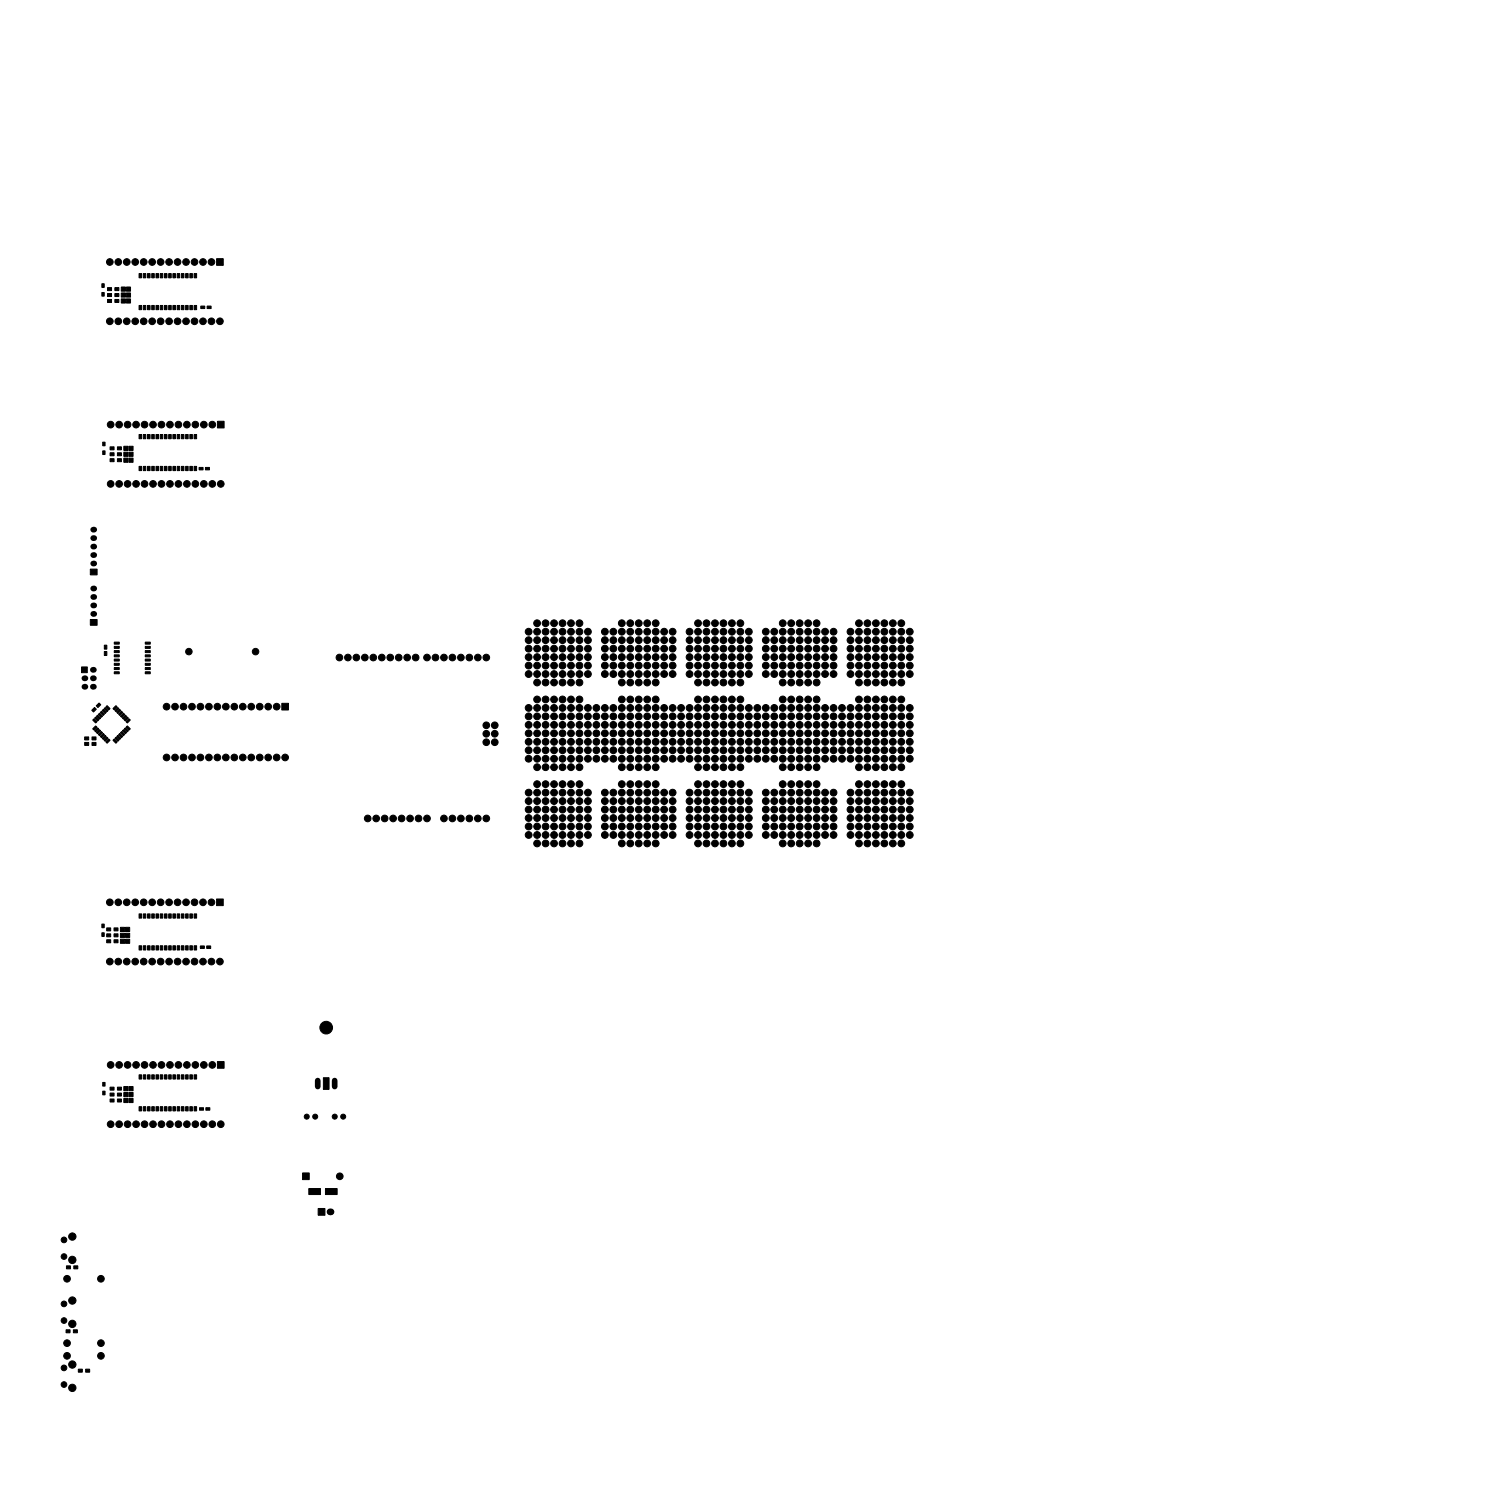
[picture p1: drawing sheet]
<svg xmlns="http://www.w3.org/2000/svg" width="450mm" height="450mm" viewBox="0 0 450 450" stroke-linecap="round" stroke-linejoin="round" font-family="sans-serif">
<g fill="none" stroke="#000" stroke-width=".3">
<circle cx="19.2" cy="371.8" r=".44"/>
<circle cx="19.2" cy="376.8" r=".44"/>
<circle cx="21.7" cy="377.8" r=".63"/>
<circle cx="21.7" cy="370.8" r=".63"/>
<circle cx="19.2" cy="391" r=".44"/>
<circle cx="19.2" cy="396" r=".44"/>
<circle cx="21.7" cy="397" r=".63"/>
<circle cx="21.7" cy="390" r=".63"/>
<circle cx="19.2" cy="415.2" r=".44"/>
<circle cx="19.2" cy="410.2" r=".44"/>
<circle cx="21.7" cy="409.2" r=".63"/>
<circle cx="21.7" cy="416.2" r=".63"/>
</g>
<g fill="#000" stroke="#000" stroke-width=".3">
<path d="M65 77.6h2v2h-2zM30.5 87.7h.8v1.1h-.8zM30.5 85.1h.8v1.1h-.8zM32.2 89.8h1.2v.9h-1.2zM32.2 88h1.2v.9h-1.2zM32.2 86.3h1.2v.9h-1.2zM34.4 89.8h1.2v.9h-1.2zM34.4 88h1.2v.9h-1.2zM34.4 86.3h1.2v.9h-1.2zM36.4 89.6h1.2v1.3h-1.2zM36.4 87.9h1.2v1.2h-1.2zM36.4 86.1h1.2v1.2h-1.2z"/>
<path d="M37.9 89.6h1.2v1.3h-1.2zM37.9 87.9h1.2v1.2h-1.2zM37.9 86.1h1.2v1.2h-1.2zM41.7 91.6h.8v1.3h-.8zM41.7 82.1h.8v1.2h-.8zM43 91.6h.7v1.3h-.7zM43 82.1h.7v1.2h-.7zM44.2 91.6h.8v1.3h-.8zM44.2 82.1h.8v1.2h-.8zM45.5 91.6h.8v1.3h-.8zM45.5 82.1h.8v1.2h-.8zM46.8 82.1h.7v1.2h-.7z"/>
<path d="M46.8 91.6h.7v1.3h-.7zM48 82.1h.8v1.2h-.8zM48 91.6h.8v1.3h-.8zM49.3 82.1h.8v1.2h-.8zM49.3 91.6h.8v1.3h-.8zM50.6 82.1h.7v1.2h-.7zM50.6 91.6h.7v1.3h-.7zM51.9 82.1h.7v1.2h-.7zM51.9 91.6h.7v1.3h-.7zM53.1 82.1h.8v1.2h-.8zM53.1 91.6h.8v1.3h-.8zM54.4 82.1h.8v1.2h-.8z"/>
<path d="M54.4 91.6h.8v1.3h-.8zM55.7 82.1h.7v1.2h-.7zM55.7 91.6h.7v1.3h-.7zM56.9 82.1h.8v1.2h-.8zM56.9 91.6h.8v1.3h-.8zM58.2 82.1h.8v1.2h-.8zM58.2 91.6h.8v1.3h-.8zM60.2 91.8h1.2v.7h-1.2zM62.1 91.8h1.2v.7h-1.2zM30.8 135.2h.7v1.1h-.7zM30.8 132.6h.7v1.1h-.7zM33 137.6h1.2v.9h-1.2z"/>
<path d="M33 135.8h1.2v.9h-1.2zM33 134h1.2v.9h-1.2zM35.2 137.6h1.2v.9h-1.2zM35.2 135.8h1.2v.9h-1.2zM35.2 134h1.2v.9h-1.2zM37.1 137.4h1.3v1.2h-1.3zM37.1 135.6h1.3v1.3h-1.3zM37.1 133.8h1.3v1.3h-1.3zM38.7 137.4h1.2v1.2h-1.2zM38.7 135.6h1.2v1.3h-1.2zM38.7 133.8h1.2v1.3h-1.2zM41.7 139.9h.8v1.2h-.8z"/>
<path d="M41.7 130.3h.8v1.3h-.8zM43 139.9h.7v1.2h-.7zM43 130.3h.7v1.3h-.7zM44.2 139.9h.8v1.2h-.8zM44.2 130.3h.8v1.3h-.8zM45.5 139.9h.8v1.2h-.8zM45.5 130.3h.8v1.3h-.8zM46.8 130.3h.7v1.3h-.7zM46.8 139.9h.7v1.2h-.7zM48 130.3h.8v1.3h-.8zM48 139.9h.8v1.2h-.8zM49.3 130.3h.8v1.3h-.8z"/>
<path d="M49.3 139.9h.8v1.2h-.8zM50.6 130.3h.7v1.3h-.7zM50.6 139.9h.7v1.2h-.7zM51.9 130.3h.7v1.3h-.7zM51.9 139.9h.7v1.2h-.7zM53.1 130.3h.8v1.3h-.8zM53.1 139.9h.8v1.2h-.8zM54.4 130.3h.8v1.3h-.8zM54.4 139.9h.8v1.2h-.8zM55.7 130.3h.7v1.3h-.7zM55.7 139.9h.7v1.2h-.7zM56.9 130.3h.8v1.3h-.8z"/>
<path d="M56.9 139.9h.8v1.2h-.8zM58.2 130.3h.8v1.3h-.8zM58.2 139.9h.8v1.2h-.8zM65.2 126.3h2v2h-2zM59.7 140.2h1.2v.7h-1.2zM61.6 140.2h1.2v.7h-1.2zM27.1 170.7h2v1.7h-2zM27.1 185.8h2v1.7h-2zM31.3 193.5h.7v1.2h-.7zM31.3 195.4h.7v1.2h-.7zM34.3 192.6h1.5v.6h-1.5zM34.3 193.8h1.5v.6h-1.5z"/>
<path d="M34.3 195.1h1.5v.6h-1.5zM34.3 196.4h1.5v.6h-1.5zM34.3 197.7h1.5v.6h-1.5zM34.3 198.9h1.5v.6h-1.5zM43.6 198.9h1.5v.6h-1.5zM43.6 197.7h1.5v.6h-1.5zM43.6 196.4h1.5v.6h-1.5zM43.6 195.1h1.5v.6h-1.5zM43.6 193.8h1.5v.6h-1.5zM43.6 192.6h1.5v.6h-1.5zM24.4 200h1.8v1.7h-1.8zM28.4 212.2l.5 .5-.9 .8-.5-.5z"/>
<path d="M27.8 215.9l.4-.3 .9 .9-.4 .3zM28.7 217.7l.4 .3-.9 .9-.4-.3zM28.4 215.4l.3-.4 .9 .9-.3 .4zM29.3 218.3l.3 .3-.9 .9-.3-.4zM28.9 211.7l.8-.9 .5 .5-.8 .9zM28.9 214.8l.4-.4 .9 .9-.4 .4zM28.9 219.7l.9-.9 .4 .4-.9 .9zM29.5 214.2l.4-.3 .9 .9-.4 .3zM29.5 220.3l.9-.9 .4 .3-.9 .9zM30.1 213.7l.3-.4 .9 .9-.3 .4zM31 212.7l.9 .9-.4 .4-.9-.9zM31.6 212.2l.8 .9-.3 .3-.9-.9z"/>
<path d="M31.8 212l.3-.4 .9 .9-.3 .4zM34.3 200.2h1.5v.6h-1.5zM34.3 201.5h1.5v.6h-1.5zM34.8 211.6l.3 .4-.9 .9-.3-.4zM35.3 212.2l.4 .3-.9 .9-.4-.3zM35.9 212.7l.4 .4-.9 .9-.4-.4zM36.5 213.3l.3 .4-.9 .9-.3-.4zM37 213.9l.4 .3-.9 .9-.4-.3zM36.7 219.2l.4-.4 .9 .9-.4 .4zM36.7 215.3l.9-.9 .4 .4-.9 .9zM37.6 218.3l.9 .8-.3 .4-.9-.9zM37.3 215.9l.9-.9 .3 .4-.9 .9z"/>
<path d="M38.2 217.7l.9 .9-.4 .3-.9-.9zM37.8 216.5l.9-.9 .4 .3-.9 .9zM43.6 201.5h1.5v.6h-1.5zM43.6 200.2h1.5v.6h-1.5zM84.5 210.9h2v2h-2zM25.4 222.7h1.2v.9h-1.2zM25.4 221h1.2v.9h-1.2zM27.6 222.7h1.2v.9h-1.2zM27.6 221h1.2v.9h-1.2zM30.1 220.8l.9-.9 .3 .4-.9 .9zM30.6 221.4l.9-.9 .4 .4-.9 .9zM32.1 221.1l.3 .3-.8 .9-.4-.3z"/>
<path d="M32.7 221.6l.3 .4-.9 .9-.3-.4zM33.9 222l.3-.4 .9 .9-.3 .4zM34.4 221.4l.4-.3 .9 .9-.4 .3zM35 220.9l.4-.4 .9 .9-.4 .4zM35.6 220.3l.3-.4 .9 .9-.3 .4zM36.5 219.4l.9 .9-.4 .3-.9-.9zM30.5 277.1h.8v1.1h-.8zM32 278.3h1.2v.9h-1.2zM34.2 278.3h1.2v.9h-1.2zM36.1 279.9h1.3v1.2h-1.3zM36.1 278.1h1.3v1.3h-1.3zM37.6 279.9h1.3v1.2h-1.3z"/>
<path d="M37.6 278.1h1.3v1.3h-1.3zM41.7 274.1h.8v1.2h-.8zM43 274.1h.7v1.2h-.7zM44.2 274.1h.8v1.2h-.8zM45.5 274.1h.8v1.2h-.8zM46.8 274.1h.7v1.2h-.7zM48 274.1h.8v1.2h-.8zM49.3 274.1h.8v1.2h-.8zM50.6 274.1h.7v1.2h-.7zM51.9 274.1h.7v1.2h-.7zM53.1 274.1h.8v1.2h-.8zM54.4 274.1h.8v1.2h-.8z"/>
<path d="M55.7 274.1h.7v1.2h-.7zM56.9 274.1h.8v1.2h-.8zM58.2 274.1h.8v1.2h-.8zM65 269.6h2v2h-2zM30.5 279.7h.8v1.1h-.8zM32 281.8h1.2v.9h-1.2zM32 280.1h1.2v.9h-1.2zM34.2 281.8h1.2v.9h-1.2zM34.2 280.1h1.2v.9h-1.2zM36.1 281.7h1.3v1.2h-1.3zM37.6 281.7h1.3v1.2h-1.3zM41.7 283.6h.8v1.3h-.8z"/>
<path d="M43 283.6h.7v1.3h-.7zM44.2 283.6h.8v1.3h-.8zM45.5 283.6h.8v1.3h-.8zM46.8 283.6h.7v1.3h-.7zM48 283.6h.8v1.3h-.8zM49.3 283.6h.8v1.3h-.8zM50.6 283.6h.7v1.3h-.7zM51.9 283.6h.7v1.3h-.7zM53.1 283.6h.8v1.3h-.8zM54.4 283.6h.8v1.3h-.8zM55.7 283.6h.7v1.3h-.7zM56.9 283.6h.8v1.3h-.8z"/>
<path d="M58.2 283.6h.8v1.3h-.8zM60.1 283.7h1.2v.7h-1.2zM62 283.7h1.2v.7h-1.2zM65.2 318.4h2v2h-2zM30.8 327.2h.7v1.1h-.7zM30.8 324.6h.7v1.1h-.7zM33 326h1.2v.9h-1.2zM33 329.6h1.2v.9h-1.2zM33 327.8h1.2v.9h-1.2zM35.2 326h1.2v.9h-1.2zM35.2 329.6h1.2v.9h-1.2zM35.2 327.8h1.2v.9h-1.2z"/>
<path d="M37.1 329.4h1.3v1.3h-1.3zM37.1 327.6h1.3v1.3h-1.3zM37.1 325.9h1.3v1.2h-1.3zM38.7 329.4h1.2v1.3h-1.2zM38.7 327.6h1.2v1.3h-1.2zM38.7 325.9h1.2v1.2h-1.2zM41.7 331.9h.8v1.3h-.8zM41.7 322.3h.8v1.3h-.8zM43 331.9h.7v1.3h-.7zM43 322.3h.7v1.3h-.7zM44.2 331.9h.8v1.3h-.8zM44.2 322.3h.8v1.3h-.8z"/>
<path d="M45.5 331.9h.8v1.3h-.8zM45.5 322.3h.8v1.3h-.8zM46.8 322.3h.7v1.3h-.7zM46.8 331.9h.7v1.3h-.7zM48 322.3h.8v1.3h-.8zM48 331.9h.8v1.3h-.8zM49.3 322.3h.8v1.3h-.8zM49.3 331.9h.8v1.3h-.8zM50.6 322.3h.7v1.3h-.7zM50.6 331.9h.7v1.3h-.7zM51.9 322.3h.7v1.3h-.7zM51.9 331.9h.7v1.3h-.7z"/>
<path d="M53.1 322.3h.8v1.3h-.8zM53.1 331.9h.8v1.3h-.8zM54.4 322.3h.8v1.3h-.8zM54.4 331.9h.8v1.3h-.8zM55.7 322.3h.7v1.3h-.7zM55.7 331.9h.7v1.3h-.7zM56.9 322.3h.8v1.3h-.8zM56.9 331.9h.8v1.3h-.8zM58.2 322.3h.8v1.3h-.8zM58.2 331.9h.8v1.3h-.8zM59.8 332.2h1.2v.7h-1.2zM61.7 332.2h1.2v.7h-1.2z"/>
<path d="M97 323.2h1.7v3.5h-1.7zM92.6 356.4h3.5v1.8h-3.5zM90.7 351.8h2v2h-2zM97.6 356.4h3.5v1.8h-3.5zM95.4 362.4h2v2.1h-2zM19.8 398.8h1.2v.9h-1.2zM19.9 379.6h1.2v.9h-1.2zM22 398.8h1.2v.9h-1.2zM22.1 379.6h1.2v.9h-1.2zM23.5 410.6h1.2v.9h-1.2zM25.7 410.6h1.2v.9h-1.2z"/>
<circle cx="32.9" cy="78.6" r="1"/>
<circle cx="35.5" cy="78.6" r="1"/>
<circle cx="38" cy="78.6" r="1"/>
<circle cx="40.6" cy="78.6" r="1"/>
<circle cx="43.1" cy="78.6" r="1"/>
<circle cx="45.6" cy="78.6" r="1"/>
<circle cx="48.2" cy="78.6" r="1"/>
<circle cx="50.7" cy="78.6" r="1"/>
<circle cx="53.3" cy="78.6" r="1"/>
<circle cx="55.8" cy="78.6" r="1"/>
<circle cx="58.3" cy="78.6" r="1"/>
<circle cx="60.9" cy="78.6" r="1"/>
<circle cx="63.4" cy="78.6" r="1"/>
<circle cx="32.9" cy="96.4" r="1"/>
<circle cx="35.5" cy="96.4" r="1"/>
<circle cx="38" cy="96.4" r="1"/>
<circle cx="40.6" cy="96.4" r="1"/>
<circle cx="43.1" cy="96.4" r="1"/>
<circle cx="45.6" cy="96.4" r="1"/>
<circle cx="48.2" cy="96.4" r="1"/>
<circle cx="50.7" cy="96.4" r="1"/>
<circle cx="53.3" cy="96.4" r="1"/>
<circle cx="55.8" cy="96.4" r="1"/>
<circle cx="58.3" cy="96.4" r="1"/>
<circle cx="60.9" cy="96.4" r="1"/>
<circle cx="63.4" cy="96.4" r="1"/>
<circle cx="66" cy="96.4" r="1"/>
<circle cx="33.2" cy="127.3" r="1"/>
<circle cx="35.7" cy="127.3" r="1"/>
<circle cx="38.3" cy="127.3" r="1"/>
<circle cx="40.8" cy="127.3" r="1"/>
<circle cx="43.3" cy="127.3" r="1"/>
<circle cx="45.9" cy="127.3" r="1"/>
<circle cx="48.4" cy="127.3" r="1"/>
<circle cx="51" cy="127.3" r="1"/>
<circle cx="53.5" cy="127.3" r="1"/>
<circle cx="56" cy="127.3" r="1"/>
<circle cx="58.6" cy="127.3" r="1"/>
<circle cx="61.1" cy="127.3" r="1"/>
<circle cx="63.7" cy="127.3" r="1"/>
<circle cx="33.2" cy="145.1" r="1"/>
<circle cx="35.7" cy="145.1" r="1"/>
<circle cx="38.3" cy="145.1" r="1"/>
<circle cx="40.8" cy="145.1" r="1"/>
<circle cx="43.3" cy="145.1" r="1"/>
<circle cx="45.9" cy="145.1" r="1"/>
<circle cx="48.4" cy="145.1" r="1"/>
<circle cx="51" cy="145.1" r="1"/>
<circle cx="53.5" cy="145.1" r="1"/>
<circle cx="56" cy="145.1" r="1"/>
<circle cx="58.6" cy="145.1" r="1"/>
<circle cx="61.1" cy="145.1" r="1"/>
<circle cx="63.7" cy="145.1" r="1"/>
<circle cx="66.2" cy="145.1" r="1"/>
<circle cx="56.6" cy="195.4" r=".97"/>
<circle cx="76.6" cy="195.4" r=".97"/>
<circle cx="101.8" cy="197.2" r="1"/>
<circle cx="104.3" cy="197.2" r="1"/>
<circle cx="106.9" cy="197.2" r="1"/>
<circle cx="109.4" cy="197.2" r="1"/>
<circle cx="112" cy="197.2" r="1"/>
<circle cx="114.5" cy="197.2" r="1"/>
<circle cx="117" cy="197.2" r="1"/>
<circle cx="119.6" cy="197.2" r="1"/>
<circle cx="122.1" cy="197.2" r="1"/>
<circle cx="124.7" cy="197.2" r="1"/>
<circle cx="128.1" cy="197.2" r="1"/>
<circle cx="130.6" cy="197.2" r="1"/>
<circle cx="133.1" cy="197.2" r="1"/>
<circle cx="135.7" cy="197.2" r="1"/>
<circle cx="138.2" cy="197.2" r="1"/>
<circle cx="140.8" cy="197.2" r="1"/>
<circle cx="143.3" cy="197.2" r="1"/>
<circle cx="145.8" cy="197.2" r="1"/>
<circle cx="158.5" cy="197.1" r="1.02"/>
<circle cx="158.5" cy="189.4" r="1.02"/>
<circle cx="158.5" cy="192" r="1.02"/>
<circle cx="158.5" cy="194.5" r="1.02"/>
<circle cx="158.5" cy="199.6" r="1.02"/>
<circle cx="161.1" cy="197.1" r="1.02"/>
<circle cx="161.1" cy="186.9" r="1.02"/>
<circle cx="161.1" cy="192" r="1.02"/>
<circle cx="161.1" cy="194.5" r="1.02"/>
<circle cx="161.1" cy="189.4" r="1.02"/>
<circle cx="161.1" cy="199.6" r="1.02"/>
<circle cx="163.6" cy="197.1" r="1.02"/>
<circle cx="163.6" cy="189.4" r="1.02"/>
<circle cx="163.6" cy="194.5" r="1.02"/>
<circle cx="163.6" cy="186.9" r="1.02"/>
<circle cx="163.6" cy="192" r="1.02"/>
<circle cx="163.6" cy="199.6" r="1.02"/>
<circle cx="166.2" cy="197.1" r="1.02"/>
<circle cx="166.2" cy="189.4" r="1.02"/>
<circle cx="166.2" cy="192" r="1.02"/>
<circle cx="166.2" cy="194.5" r="1.02"/>
<circle cx="166.2" cy="186.9" r="1.02"/>
<circle cx="166.2" cy="199.6" r="1.02"/>
<circle cx="168.7" cy="197.1" r="1.02"/>
<circle cx="168.7" cy="189.4" r="1.02"/>
<circle cx="168.7" cy="192" r="1.02"/>
<circle cx="168.7" cy="194.5" r="1.02"/>
<circle cx="168.7" cy="186.9" r="1.02"/>
<circle cx="168.7" cy="199.6" r="1.02"/>
<circle cx="171.2" cy="197.1" r="1.02"/>
<circle cx="171.2" cy="192" r="1.02"/>
<circle cx="171.2" cy="194.5" r="1.02"/>
<circle cx="171.2" cy="189.4" r="1.02"/>
<circle cx="171.2" cy="186.9" r="1.02"/>
<circle cx="171.2" cy="199.6" r="1.02"/>
<circle cx="173.8" cy="197.1" r="1.02"/>
<circle cx="173.8" cy="189.4" r="1.02"/>
<circle cx="173.8" cy="194.5" r="1.02"/>
<circle cx="173.8" cy="186.9" r="1.02"/>
<circle cx="173.8" cy="192" r="1.02"/>
<circle cx="173.8" cy="199.6" r="1.02"/>
<circle cx="176.3" cy="197.1" r="1.02"/>
<circle cx="176.3" cy="189.4" r="1.02"/>
<circle cx="176.3" cy="192" r="1.02"/>
<circle cx="176.3" cy="194.5" r="1.02"/>
<circle cx="176.3" cy="199.6" r="1.02"/>
<circle cx="181.4" cy="197.1" r="1.02"/>
<circle cx="181.4" cy="189.4" r="1.02"/>
<circle cx="181.4" cy="192" r="1.02"/>
<circle cx="181.4" cy="194.5" r="1.02"/>
<circle cx="181.4" cy="199.6" r="1.02"/>
<circle cx="183.9" cy="197.1" r="1.02"/>
<circle cx="183.9" cy="189.4" r="1.02"/>
<circle cx="183.9" cy="194.5" r="1.02"/>
<circle cx="183.9" cy="192" r="1.02"/>
<circle cx="183.9" cy="199.6" r="1.02"/>
<circle cx="186.5" cy="197.1" r="1.02"/>
<circle cx="186.5" cy="189.4" r="1.02"/>
<circle cx="186.5" cy="186.9" r="1.02"/>
<circle cx="186.5" cy="192" r="1.02"/>
<circle cx="186.5" cy="194.5" r="1.02"/>
<circle cx="186.5" cy="199.6" r="1.02"/>
<circle cx="189" cy="197.1" r="1.02"/>
<circle cx="189" cy="186.9" r="1.02"/>
<circle cx="189" cy="192" r="1.02"/>
<circle cx="189" cy="189.4" r="1.02"/>
<circle cx="189" cy="194.5" r="1.02"/>
<circle cx="189" cy="199.6" r="1.02"/>
<circle cx="191.6" cy="197.1" r="1.02"/>
<circle cx="191.6" cy="192" r="1.02"/>
<circle cx="191.6" cy="194.5" r="1.02"/>
<circle cx="191.6" cy="186.9" r="1.02"/>
<circle cx="191.6" cy="189.4" r="1.02"/>
<circle cx="191.6" cy="199.6" r="1.02"/>
<circle cx="194.1" cy="197.1" r="1.02"/>
<circle cx="194.1" cy="189.4" r="1.02"/>
<circle cx="194.1" cy="192" r="1.02"/>
<circle cx="194.1" cy="194.5" r="1.02"/>
<circle cx="194.1" cy="186.9" r="1.02"/>
<circle cx="194.1" cy="199.6" r="1.02"/>
<circle cx="196.6" cy="197.1" r="1.02"/>
<circle cx="196.6" cy="189.4" r="1.02"/>
<circle cx="196.6" cy="192" r="1.02"/>
<circle cx="196.6" cy="194.5" r="1.02"/>
<circle cx="196.6" cy="186.9" r="1.02"/>
<circle cx="196.6" cy="199.6" r="1.02"/>
<circle cx="199.2" cy="197.1" r="1.02"/>
<circle cx="199.2" cy="189.4" r="1.02"/>
<circle cx="199.2" cy="194.5" r="1.02"/>
<circle cx="199.2" cy="192" r="1.02"/>
<circle cx="199.2" cy="199.6" r="1.02"/>
<circle cx="201.7" cy="197.1" r="1.02"/>
<circle cx="201.7" cy="189.4" r="1.02"/>
<circle cx="201.7" cy="194.5" r="1.02"/>
<circle cx="201.7" cy="192" r="1.02"/>
<circle cx="201.7" cy="199.6" r="1.02"/>
<circle cx="206.8" cy="197.1" r="1.02"/>
<circle cx="206.8" cy="189.4" r="1.02"/>
<circle cx="206.8" cy="194.5" r="1.02"/>
<circle cx="206.8" cy="192" r="1.02"/>
<circle cx="206.8" cy="199.6" r="1.02"/>
<circle cx="209.3" cy="197.1" r="1.02"/>
<circle cx="209.3" cy="189.4" r="1.02"/>
<circle cx="209.3" cy="192" r="1.02"/>
<circle cx="209.3" cy="194.5" r="1.02"/>
<circle cx="209.3" cy="186.9" r="1.02"/>
<circle cx="209.3" cy="199.6" r="1.02"/>
<circle cx="211.9" cy="197.1" r="1.02"/>
<circle cx="211.9" cy="189.4" r="1.02"/>
<circle cx="211.9" cy="192" r="1.02"/>
<circle cx="211.9" cy="186.9" r="1.02"/>
<circle cx="211.9" cy="194.5" r="1.02"/>
<circle cx="211.9" cy="199.6" r="1.02"/>
<circle cx="214.4" cy="197.1" r="1.02"/>
<circle cx="214.4" cy="192" r="1.02"/>
<circle cx="214.4" cy="189.4" r="1.02"/>
<circle cx="214.4" cy="194.5" r="1.02"/>
<circle cx="214.4" cy="186.9" r="1.02"/>
<circle cx="214.4" cy="199.6" r="1.02"/>
<circle cx="217" cy="197.1" r="1.02"/>
<circle cx="217" cy="186.9" r="1.02"/>
<circle cx="217" cy="189.4" r="1.02"/>
<circle cx="217" cy="192" r="1.02"/>
<circle cx="217" cy="194.5" r="1.02"/>
<circle cx="217" cy="199.6" r="1.02"/>
<circle cx="219.5" cy="197.1" r="1.02"/>
<circle cx="219.5" cy="192" r="1.02"/>
<circle cx="219.5" cy="194.5" r="1.02"/>
<circle cx="219.5" cy="189.4" r="1.02"/>
<circle cx="219.5" cy="186.9" r="1.02"/>
<circle cx="219.5" cy="199.6" r="1.02"/>
<circle cx="222" cy="197.1" r="1.02"/>
<circle cx="222" cy="194.5" r="1.02"/>
<circle cx="222" cy="189.4" r="1.02"/>
<circle cx="222" cy="192" r="1.02"/>
<circle cx="222" cy="186.9" r="1.02"/>
<circle cx="222" cy="199.6" r="1.02"/>
<circle cx="224.6" cy="197.1" r="1.02"/>
<circle cx="224.6" cy="194.5" r="1.02"/>
<circle cx="224.6" cy="189.4" r="1.02"/>
<circle cx="224.6" cy="192" r="1.02"/>
<circle cx="224.6" cy="199.6" r="1.02"/>
<circle cx="229.7" cy="197.1" r="1.02"/>
<circle cx="229.7" cy="189.4" r="1.02"/>
<circle cx="229.7" cy="194.5" r="1.02"/>
<circle cx="229.7" cy="192" r="1.02"/>
<circle cx="229.7" cy="199.6" r="1.02"/>
<circle cx="232.2" cy="197.1" r="1.02"/>
<circle cx="232.2" cy="192" r="1.02"/>
<circle cx="232.2" cy="194.5" r="1.02"/>
<circle cx="232.2" cy="189.4" r="1.02"/>
<circle cx="232.2" cy="199.6" r="1.02"/>
<circle cx="234.7" cy="197.1" r="1.02"/>
<circle cx="234.7" cy="194.5" r="1.02"/>
<circle cx="234.7" cy="192" r="1.02"/>
<circle cx="234.7" cy="186.9" r="1.02"/>
<circle cx="234.7" cy="189.4" r="1.02"/>
<circle cx="234.7" cy="199.6" r="1.02"/>
<circle cx="237.3" cy="197.1" r="1.02"/>
<circle cx="237.3" cy="189.4" r="1.02"/>
<circle cx="237.3" cy="186.9" r="1.02"/>
<circle cx="237.3" cy="192" r="1.02"/>
<circle cx="237.3" cy="194.5" r="1.02"/>
<circle cx="237.3" cy="199.6" r="1.02"/>
<circle cx="239.8" cy="197.1" r="1.02"/>
<circle cx="239.8" cy="194.5" r="1.02"/>
<circle cx="239.8" cy="192" r="1.02"/>
<circle cx="239.8" cy="189.4" r="1.02"/>
<circle cx="239.8" cy="186.9" r="1.02"/>
<circle cx="239.8" cy="199.6" r="1.02"/>
<circle cx="242.4" cy="197.1" r="1.02"/>
<circle cx="242.4" cy="189.4" r="1.02"/>
<circle cx="242.4" cy="192" r="1.02"/>
<circle cx="242.4" cy="186.9" r="1.02"/>
<circle cx="242.4" cy="194.5" r="1.02"/>
<circle cx="242.4" cy="199.6" r="1.02"/>
<circle cx="244.9" cy="197.1" r="1.02"/>
<circle cx="244.9" cy="192" r="1.02"/>
<circle cx="244.9" cy="194.5" r="1.02"/>
<circle cx="244.9" cy="186.9" r="1.02"/>
<circle cx="244.9" cy="189.4" r="1.02"/>
<circle cx="244.9" cy="199.6" r="1.02"/>
<circle cx="247.4" cy="197.1" r="1.02"/>
<circle cx="247.4" cy="194.5" r="1.02"/>
<circle cx="247.4" cy="192" r="1.02"/>
<circle cx="247.4" cy="189.4" r="1.02"/>
<circle cx="247.4" cy="199.6" r="1.02"/>
<circle cx="250" cy="197.1" r="1.02"/>
<circle cx="250" cy="194.5" r="1.02"/>
<circle cx="250" cy="192" r="1.02"/>
<circle cx="250" cy="189.4" r="1.02"/>
<circle cx="250" cy="199.6" r="1.02"/>
<circle cx="255.1" cy="197.1" r="1.02"/>
<circle cx="255.1" cy="194.5" r="1.02"/>
<circle cx="255.1" cy="189.4" r="1.02"/>
<circle cx="255.1" cy="192" r="1.02"/>
<circle cx="255.1" cy="199.6" r="1.02"/>
<circle cx="257.6" cy="197.1" r="1.02"/>
<circle cx="257.6" cy="192" r="1.02"/>
<circle cx="257.6" cy="194.5" r="1.02"/>
<circle cx="257.6" cy="186.9" r="1.02"/>
<circle cx="257.6" cy="189.4" r="1.02"/>
<circle cx="257.6" cy="199.6" r="1.02"/>
<circle cx="260.1" cy="197.1" r="1.02"/>
<circle cx="260.1" cy="186.9" r="1.02"/>
<circle cx="260.1" cy="192" r="1.02"/>
<circle cx="260.1" cy="194.5" r="1.02"/>
<circle cx="260.1" cy="189.4" r="1.02"/>
<circle cx="260.1" cy="199.6" r="1.02"/>
<circle cx="262.7" cy="197.1" r="1.02"/>
<circle cx="262.7" cy="189.4" r="1.02"/>
<circle cx="262.7" cy="192" r="1.02"/>
<circle cx="262.7" cy="194.5" r="1.02"/>
<circle cx="262.7" cy="186.9" r="1.02"/>
<circle cx="262.7" cy="199.6" r="1.02"/>
<circle cx="265.2" cy="197.1" r="1.02"/>
<circle cx="265.2" cy="189.4" r="1.02"/>
<circle cx="265.2" cy="192" r="1.02"/>
<circle cx="265.2" cy="186.9" r="1.02"/>
<circle cx="265.2" cy="194.5" r="1.02"/>
<circle cx="265.2" cy="199.6" r="1.02"/>
<circle cx="267.8" cy="197.1" r="1.02"/>
<circle cx="267.8" cy="194.5" r="1.02"/>
<circle cx="267.8" cy="192" r="1.02"/>
<circle cx="267.8" cy="186.9" r="1.02"/>
<circle cx="267.8" cy="189.4" r="1.02"/>
<circle cx="267.8" cy="199.6" r="1.02"/>
<circle cx="270.3" cy="197.1" r="1.02"/>
<circle cx="270.3" cy="189.4" r="1.02"/>
<circle cx="270.3" cy="194.5" r="1.02"/>
<circle cx="270.3" cy="192" r="1.02"/>
<circle cx="270.3" cy="186.9" r="1.02"/>
<circle cx="270.3" cy="199.6" r="1.02"/>
<circle cx="272.8" cy="197.1" r="1.02"/>
<circle cx="272.8" cy="192" r="1.02"/>
<circle cx="272.8" cy="189.4" r="1.02"/>
<circle cx="272.8" cy="194.5" r="1.02"/>
<circle cx="272.8" cy="199.6" r="1.02"/>
<circle cx="50" cy="211.9" r="1"/>
<circle cx="52.5" cy="211.9" r="1"/>
<circle cx="55" cy="211.9" r="1"/>
<circle cx="57.6" cy="211.9" r="1"/>
<circle cx="60.1" cy="211.9" r="1"/>
<circle cx="62.7" cy="211.9" r="1"/>
<circle cx="65.2" cy="211.9" r="1"/>
<circle cx="67.7" cy="211.9" r="1"/>
<circle cx="70.3" cy="211.9" r="1"/>
<circle cx="72.8" cy="211.9" r="1"/>
<circle cx="75.4" cy="211.9" r="1"/>
<circle cx="77.9" cy="211.9" r="1"/>
<circle cx="80.4" cy="211.9" r="1"/>
<circle cx="83" cy="211.9" r="1"/>
<circle cx="145.8" cy="217.5" r="1"/>
<circle cx="148.4" cy="217.5" r="1"/>
<circle cx="158.5" cy="202.1" r="1.02"/>
<circle cx="158.5" cy="212.3" r="1.02"/>
<circle cx="158.5" cy="217.4" r="1.02"/>
<circle cx="158.5" cy="219.9" r="1.02"/>
<circle cx="158.5" cy="214.8" r="1.02"/>
<circle cx="161.1" cy="204.7" r="1.02"/>
<circle cx="161.1" cy="217.4" r="1.02"/>
<circle cx="161.1" cy="202.1" r="1.02"/>
<circle cx="161.1" cy="212.3" r="1.02"/>
<circle cx="161.1" cy="214.8" r="1.02"/>
<circle cx="161.1" cy="219.9" r="1.02"/>
<circle cx="161.1" cy="209.8" r="1.02"/>
<circle cx="163.6" cy="212.3" r="1.02"/>
<circle cx="163.6" cy="204.7" r="1.02"/>
<circle cx="163.6" cy="202.1" r="1.02"/>
<circle cx="163.6" cy="217.4" r="1.02"/>
<circle cx="163.6" cy="209.8" r="1.02"/>
<circle cx="163.6" cy="214.8" r="1.02"/>
<circle cx="163.6" cy="219.9" r="1.02"/>
<circle cx="166.2" cy="212.3" r="1.02"/>
<circle cx="166.2" cy="204.7" r="1.02"/>
<circle cx="166.2" cy="202.1" r="1.02"/>
<circle cx="166.2" cy="214.8" r="1.02"/>
<circle cx="166.2" cy="217.4" r="1.02"/>
<circle cx="166.2" cy="219.9" r="1.02"/>
<circle cx="166.2" cy="209.8" r="1.02"/>
<circle cx="168.7" cy="214.8" r="1.02"/>
<circle cx="168.7" cy="212.3" r="1.02"/>
<circle cx="168.7" cy="202.1" r="1.02"/>
<circle cx="168.7" cy="217.4" r="1.02"/>
<circle cx="168.7" cy="204.7" r="1.02"/>
<circle cx="168.7" cy="209.8" r="1.02"/>
<circle cx="168.7" cy="219.9" r="1.02"/>
<circle cx="171.2" cy="217.4" r="1.02"/>
<circle cx="171.2" cy="212.3" r="1.02"/>
<circle cx="171.2" cy="202.1" r="1.02"/>
<circle cx="171.2" cy="204.7" r="1.02"/>
<circle cx="171.2" cy="209.8" r="1.02"/>
<circle cx="171.2" cy="214.8" r="1.02"/>
<circle cx="171.2" cy="219.9" r="1.02"/>
<circle cx="173.8" cy="204.7" r="1.02"/>
<circle cx="173.8" cy="202.1" r="1.02"/>
<circle cx="173.8" cy="217.4" r="1.02"/>
<circle cx="173.8" cy="214.8" r="1.02"/>
<circle cx="173.8" cy="219.9" r="1.02"/>
<circle cx="173.8" cy="212.3" r="1.02"/>
<circle cx="173.8" cy="209.8" r="1.02"/>
<circle cx="176.3" cy="212.3" r="1.02"/>
<circle cx="176.3" cy="202.1" r="1.02"/>
<circle cx="176.3" cy="217.4" r="1.02"/>
<circle cx="176.3" cy="214.8" r="1.02"/>
<circle cx="176.3" cy="219.9" r="1.02"/>
<circle cx="178.9" cy="214.8" r="1.02"/>
<circle cx="178.9" cy="212.3" r="1.02"/>
<circle cx="178.9" cy="217.4" r="1.02"/>
<circle cx="178.9" cy="219.9" r="1.02"/>
<circle cx="181.4" cy="214.8" r="1.02"/>
<circle cx="181.4" cy="217.4" r="1.02"/>
<circle cx="181.4" cy="212.3" r="1.02"/>
<circle cx="181.4" cy="202.1" r="1.02"/>
<circle cx="181.4" cy="219.9" r="1.02"/>
<circle cx="183.9" cy="217.4" r="1.02"/>
<circle cx="183.9" cy="219.9" r="1.02"/>
<circle cx="183.9" cy="214.8" r="1.02"/>
<circle cx="183.9" cy="212.3" r="1.02"/>
<circle cx="183.9" cy="202.1" r="1.02"/>
<circle cx="186.5" cy="214.8" r="1.02"/>
<circle cx="186.5" cy="219.9" r="1.02"/>
<circle cx="186.5" cy="217.4" r="1.02"/>
<circle cx="186.5" cy="212.3" r="1.02"/>
<circle cx="186.5" cy="204.7" r="1.02"/>
<circle cx="186.5" cy="202.1" r="1.02"/>
<circle cx="186.5" cy="209.8" r="1.02"/>
<circle cx="189" cy="217.4" r="1.02"/>
<circle cx="189" cy="209.8" r="1.02"/>
<circle cx="189" cy="214.8" r="1.02"/>
<circle cx="189" cy="202.1" r="1.02"/>
<circle cx="189" cy="219.9" r="1.02"/>
<circle cx="189" cy="212.3" r="1.02"/>
<circle cx="189" cy="204.7" r="1.02"/>
<circle cx="191.6" cy="217.4" r="1.02"/>
<circle cx="191.6" cy="214.8" r="1.02"/>
<circle cx="191.6" cy="202.1" r="1.02"/>
<circle cx="191.6" cy="219.9" r="1.02"/>
<circle cx="191.6" cy="212.3" r="1.02"/>
<circle cx="191.6" cy="209.8" r="1.02"/>
<circle cx="191.6" cy="204.7" r="1.02"/>
<circle cx="194.1" cy="204.7" r="1.02"/>
<circle cx="194.1" cy="209.8" r="1.02"/>
<circle cx="194.1" cy="202.1" r="1.02"/>
<circle cx="194.1" cy="217.4" r="1.02"/>
<circle cx="194.1" cy="214.8" r="1.02"/>
<circle cx="194.1" cy="219.9" r="1.02"/>
<circle cx="194.1" cy="212.3" r="1.02"/>
<circle cx="196.6" cy="219.9" r="1.02"/>
<circle cx="196.6" cy="212.3" r="1.02"/>
<circle cx="196.6" cy="209.8" r="1.02"/>
<circle cx="196.6" cy="214.8" r="1.02"/>
<circle cx="196.6" cy="217.4" r="1.02"/>
<circle cx="196.6" cy="204.7" r="1.02"/>
<circle cx="196.6" cy="202.1" r="1.02"/>
<circle cx="199.2" cy="217.4" r="1.02"/>
<circle cx="199.2" cy="202.1" r="1.02"/>
<circle cx="199.2" cy="214.8" r="1.02"/>
<circle cx="199.2" cy="212.3" r="1.02"/>
<circle cx="199.2" cy="219.9" r="1.02"/>
<circle cx="201.7" cy="212.3" r="1.02"/>
<circle cx="201.7" cy="202.1" r="1.02"/>
<circle cx="201.7" cy="217.4" r="1.02"/>
<circle cx="201.7" cy="219.9" r="1.02"/>
<circle cx="201.7" cy="214.8" r="1.02"/>
<circle cx="204.3" cy="217.4" r="1.02"/>
<circle cx="204.3" cy="212.3" r="1.02"/>
<circle cx="204.3" cy="219.9" r="1.02"/>
<circle cx="204.3" cy="214.8" r="1.02"/>
<circle cx="206.8" cy="214.8" r="1.02"/>
<circle cx="206.8" cy="217.4" r="1.02"/>
<circle cx="206.8" cy="202.1" r="1.02"/>
<circle cx="206.8" cy="212.3" r="1.02"/>
<circle cx="206.8" cy="219.9" r="1.02"/>
<circle cx="209.3" cy="219.9" r="1.02"/>
<circle cx="209.3" cy="209.8" r="1.02"/>
<circle cx="209.3" cy="202.1" r="1.02"/>
<circle cx="209.3" cy="214.8" r="1.02"/>
<circle cx="209.3" cy="212.3" r="1.02"/>
<circle cx="209.3" cy="217.4" r="1.02"/>
<circle cx="209.3" cy="204.7" r="1.02"/>
<circle cx="211.9" cy="202.1" r="1.02"/>
<circle cx="211.9" cy="204.7" r="1.02"/>
<circle cx="211.9" cy="217.4" r="1.02"/>
<circle cx="211.9" cy="212.3" r="1.02"/>
<circle cx="211.9" cy="214.8" r="1.02"/>
<circle cx="211.9" cy="219.9" r="1.02"/>
<circle cx="211.9" cy="209.8" r="1.02"/>
<circle cx="214.4" cy="202.1" r="1.02"/>
<circle cx="214.4" cy="217.4" r="1.02"/>
<circle cx="214.4" cy="212.3" r="1.02"/>
<circle cx="214.4" cy="219.9" r="1.02"/>
<circle cx="214.4" cy="204.7" r="1.02"/>
<circle cx="214.4" cy="209.8" r="1.02"/>
<circle cx="214.4" cy="214.8" r="1.02"/>
<circle cx="217" cy="204.7" r="1.02"/>
<circle cx="217" cy="217.4" r="1.02"/>
<circle cx="217" cy="202.1" r="1.02"/>
<circle cx="217" cy="212.3" r="1.02"/>
<circle cx="217" cy="214.8" r="1.02"/>
<circle cx="217" cy="219.9" r="1.02"/>
<circle cx="217" cy="209.8" r="1.02"/>
<circle cx="219.5" cy="209.8" r="1.02"/>
<circle cx="219.5" cy="212.3" r="1.02"/>
<circle cx="219.5" cy="219.9" r="1.02"/>
<circle cx="219.5" cy="214.8" r="1.02"/>
<circle cx="219.5" cy="204.7" r="1.02"/>
<circle cx="219.5" cy="202.1" r="1.02"/>
<circle cx="219.5" cy="217.4" r="1.02"/>
<circle cx="222" cy="212.3" r="1.02"/>
<circle cx="222" cy="202.1" r="1.02"/>
<circle cx="222" cy="217.4" r="1.02"/>
<circle cx="222" cy="214.8" r="1.02"/>
<circle cx="222" cy="209.8" r="1.02"/>
<circle cx="222" cy="204.7" r="1.02"/>
<circle cx="222" cy="219.9" r="1.02"/>
<circle cx="224.6" cy="202.1" r="1.02"/>
<circle cx="224.6" cy="217.4" r="1.02"/>
<circle cx="224.6" cy="212.3" r="1.02"/>
<circle cx="224.6" cy="214.8" r="1.02"/>
<circle cx="224.6" cy="219.9" r="1.02"/>
<circle cx="227.1" cy="217.4" r="1.02"/>
<circle cx="227.1" cy="214.8" r="1.02"/>
<circle cx="227.1" cy="212.3" r="1.02"/>
<circle cx="227.1" cy="219.9" r="1.02"/>
<circle cx="229.7" cy="202.1" r="1.02"/>
<circle cx="229.7" cy="214.8" r="1.02"/>
<circle cx="229.7" cy="219.9" r="1.02"/>
<circle cx="229.7" cy="212.3" r="1.02"/>
<circle cx="229.7" cy="217.4" r="1.02"/>
<circle cx="232.2" cy="219.9" r="1.02"/>
<circle cx="232.2" cy="212.3" r="1.02"/>
<circle cx="232.2" cy="202.1" r="1.02"/>
<circle cx="232.2" cy="214.8" r="1.02"/>
<circle cx="232.2" cy="217.4" r="1.02"/>
<circle cx="234.7" cy="217.4" r="1.02"/>
<circle cx="234.7" cy="212.3" r="1.02"/>
<circle cx="234.7" cy="202.1" r="1.02"/>
<circle cx="234.7" cy="214.8" r="1.02"/>
<circle cx="234.7" cy="209.8" r="1.02"/>
<circle cx="234.7" cy="204.7" r="1.02"/>
<circle cx="234.7" cy="219.9" r="1.02"/>
<circle cx="237.3" cy="214.8" r="1.02"/>
<circle cx="237.3" cy="204.7" r="1.02"/>
<circle cx="237.3" cy="212.3" r="1.02"/>
<circle cx="237.3" cy="209.8" r="1.02"/>
<circle cx="237.3" cy="219.9" r="1.02"/>
<circle cx="237.3" cy="217.4" r="1.02"/>
<circle cx="237.3" cy="202.1" r="1.02"/>
<circle cx="239.8" cy="212.3" r="1.02"/>
<circle cx="239.8" cy="217.4" r="1.02"/>
<circle cx="239.8" cy="214.8" r="1.02"/>
<circle cx="239.8" cy="202.1" r="1.02"/>
<circle cx="239.8" cy="209.8" r="1.02"/>
<circle cx="239.8" cy="204.7" r="1.02"/>
<circle cx="239.8" cy="219.9" r="1.02"/>
<circle cx="242.4" cy="214.8" r="1.02"/>
<circle cx="242.4" cy="209.8" r="1.02"/>
<circle cx="242.4" cy="202.1" r="1.02"/>
<circle cx="242.4" cy="217.4" r="1.02"/>
<circle cx="242.4" cy="212.3" r="1.02"/>
<circle cx="242.4" cy="204.7" r="1.02"/>
<circle cx="242.4" cy="219.9" r="1.02"/>
<circle cx="244.9" cy="202.1" r="1.02"/>
<circle cx="244.9" cy="212.3" r="1.02"/>
<circle cx="244.9" cy="204.7" r="1.02"/>
<circle cx="244.9" cy="217.4" r="1.02"/>
<circle cx="244.9" cy="209.8" r="1.02"/>
<circle cx="244.9" cy="214.8" r="1.02"/>
<circle cx="244.9" cy="219.9" r="1.02"/>
<circle cx="247.4" cy="214.8" r="1.02"/>
<circle cx="247.4" cy="202.1" r="1.02"/>
<circle cx="247.4" cy="217.4" r="1.02"/>
<circle cx="247.4" cy="212.3" r="1.02"/>
<circle cx="247.4" cy="219.9" r="1.02"/>
<circle cx="250" cy="217.4" r="1.02"/>
<circle cx="250" cy="212.3" r="1.02"/>
<circle cx="250" cy="202.1" r="1.02"/>
<circle cx="250" cy="219.9" r="1.02"/>
<circle cx="250" cy="214.8" r="1.02"/>
<circle cx="252.5" cy="217.4" r="1.02"/>
<circle cx="252.5" cy="212.3" r="1.02"/>
<circle cx="252.5" cy="214.8" r="1.02"/>
<circle cx="252.5" cy="219.9" r="1.02"/>
<circle cx="255.1" cy="212.3" r="1.02"/>
<circle cx="255.1" cy="202.1" r="1.02"/>
<circle cx="255.1" cy="217.4" r="1.02"/>
<circle cx="255.1" cy="214.8" r="1.02"/>
<circle cx="255.1" cy="219.9" r="1.02"/>
<circle cx="257.6" cy="212.3" r="1.02"/>
<circle cx="257.6" cy="202.1" r="1.02"/>
<circle cx="257.6" cy="217.4" r="1.02"/>
<circle cx="257.6" cy="209.8" r="1.02"/>
<circle cx="257.6" cy="214.8" r="1.02"/>
<circle cx="257.6" cy="204.7" r="1.02"/>
<circle cx="257.6" cy="219.9" r="1.02"/>
<circle cx="260.1" cy="217.4" r="1.02"/>
<circle cx="260.1" cy="212.3" r="1.02"/>
<circle cx="260.1" cy="202.1" r="1.02"/>
<circle cx="260.1" cy="214.8" r="1.02"/>
<circle cx="260.1" cy="204.7" r="1.02"/>
<circle cx="260.1" cy="209.8" r="1.02"/>
<circle cx="260.1" cy="219.9" r="1.02"/>
<circle cx="262.7" cy="219.9" r="1.02"/>
<circle cx="262.7" cy="202.1" r="1.02"/>
<circle cx="262.7" cy="217.4" r="1.02"/>
<circle cx="262.7" cy="209.8" r="1.02"/>
<circle cx="262.7" cy="214.8" r="1.02"/>
<circle cx="262.7" cy="212.3" r="1.02"/>
<circle cx="262.7" cy="204.7" r="1.02"/>
<circle cx="265.2" cy="202.1" r="1.02"/>
<circle cx="265.2" cy="219.9" r="1.02"/>
<circle cx="265.2" cy="217.4" r="1.02"/>
<circle cx="265.2" cy="204.7" r="1.02"/>
<circle cx="265.2" cy="209.8" r="1.02"/>
<circle cx="265.2" cy="214.8" r="1.02"/>
<circle cx="265.2" cy="212.3" r="1.02"/>
<circle cx="267.8" cy="209.8" r="1.02"/>
<circle cx="267.8" cy="204.7" r="1.02"/>
<circle cx="267.8" cy="219.9" r="1.02"/>
<circle cx="267.8" cy="214.8" r="1.02"/>
<circle cx="267.8" cy="217.4" r="1.02"/>
<circle cx="267.8" cy="202.1" r="1.02"/>
<circle cx="267.8" cy="212.3" r="1.02"/>
<circle cx="270.3" cy="209.8" r="1.02"/>
<circle cx="270.3" cy="214.8" r="1.02"/>
<circle cx="270.3" cy="212.3" r="1.02"/>
<circle cx="270.3" cy="217.4" r="1.02"/>
<circle cx="270.3" cy="219.9" r="1.02"/>
<circle cx="270.3" cy="204.7" r="1.02"/>
<circle cx="270.3" cy="202.1" r="1.02"/>
<circle cx="272.8" cy="202.1" r="1.02"/>
<circle cx="272.8" cy="217.4" r="1.02"/>
<circle cx="272.8" cy="214.8" r="1.02"/>
<circle cx="272.8" cy="212.3" r="1.02"/>
<circle cx="272.8" cy="219.9" r="1.02"/>
<circle cx="50" cy="227.2" r="1"/>
<circle cx="52.5" cy="227.2" r="1"/>
<circle cx="55" cy="227.2" r="1"/>
<circle cx="57.6" cy="227.2" r="1"/>
<circle cx="60.1" cy="227.2" r="1"/>
<circle cx="62.7" cy="227.2" r="1"/>
<circle cx="65.2" cy="227.2" r="1"/>
<circle cx="67.7" cy="227.2" r="1"/>
<circle cx="70.3" cy="227.2" r="1"/>
<circle cx="72.8" cy="227.2" r="1"/>
<circle cx="75.4" cy="227.2" r="1"/>
<circle cx="77.9" cy="227.2" r="1"/>
<circle cx="80.4" cy="227.2" r="1"/>
<circle cx="83" cy="227.2" r="1"/>
<circle cx="85.5" cy="227.2" r="1"/>
<circle cx="145.8" cy="222.6" r="1"/>
<circle cx="145.8" cy="220.1" r="1"/>
<circle cx="148.4" cy="220.1" r="1"/>
<circle cx="148.4" cy="222.6" r="1"/>
<circle cx="158.5" cy="237.7" r="1.02"/>
<circle cx="158.5" cy="227.5" r="1.02"/>
<circle cx="158.5" cy="222.5" r="1.02"/>
<circle cx="158.5" cy="225" r="1.02"/>
<circle cx="161.1" cy="222.5" r="1.02"/>
<circle cx="161.1" cy="225" r="1.02"/>
<circle cx="161.1" cy="230.1" r="1.02"/>
<circle cx="161.1" cy="227.5" r="1.02"/>
<circle cx="161.1" cy="237.7" r="1.02"/>
<circle cx="161.1" cy="235.2" r="1.02"/>
<circle cx="163.6" cy="230.1" r="1.02"/>
<circle cx="163.6" cy="227.5" r="1.02"/>
<circle cx="163.6" cy="237.7" r="1.02"/>
<circle cx="163.6" cy="222.5" r="1.02"/>
<circle cx="163.6" cy="235.2" r="1.02"/>
<circle cx="163.6" cy="225" r="1.02"/>
<circle cx="166.2" cy="230.1" r="1.02"/>
<circle cx="166.2" cy="222.5" r="1.02"/>
<circle cx="166.2" cy="235.2" r="1.02"/>
<circle cx="166.2" cy="237.7" r="1.02"/>
<circle cx="166.2" cy="225" r="1.02"/>
<circle cx="166.2" cy="227.5" r="1.02"/>
<circle cx="168.7" cy="230.1" r="1.02"/>
<circle cx="168.7" cy="235.2" r="1.02"/>
<circle cx="168.7" cy="237.7" r="1.02"/>
<circle cx="168.7" cy="222.5" r="1.02"/>
<circle cx="168.7" cy="227.5" r="1.02"/>
<circle cx="168.7" cy="225" r="1.02"/>
<circle cx="171.2" cy="235.2" r="1.02"/>
<circle cx="171.2" cy="222.5" r="1.02"/>
<circle cx="171.2" cy="227.5" r="1.02"/>
<circle cx="171.2" cy="225" r="1.02"/>
<circle cx="171.2" cy="237.7" r="1.02"/>
<circle cx="171.2" cy="230.1" r="1.02"/>
<circle cx="173.8" cy="230.1" r="1.02"/>
<circle cx="173.8" cy="222.5" r="1.02"/>
<circle cx="173.8" cy="225" r="1.02"/>
<circle cx="173.8" cy="227.5" r="1.02"/>
<circle cx="173.8" cy="235.2" r="1.02"/>
<circle cx="173.8" cy="237.7" r="1.02"/>
<circle cx="176.3" cy="237.7" r="1.02"/>
<circle cx="176.3" cy="222.5" r="1.02"/>
<circle cx="176.3" cy="227.5" r="1.02"/>
<circle cx="176.3" cy="225" r="1.02"/>
<circle cx="178.9" cy="225" r="1.02"/>
<circle cx="178.9" cy="222.5" r="1.02"/>
<circle cx="178.9" cy="227.5" r="1.02"/>
<circle cx="181.4" cy="227.5" r="1.02"/>
<circle cx="181.4" cy="237.7" r="1.02"/>
<circle cx="181.4" cy="222.5" r="1.02"/>
<circle cx="181.4" cy="225" r="1.02"/>
<circle cx="183.9" cy="225" r="1.02"/>
<circle cx="183.9" cy="222.5" r="1.02"/>
<circle cx="183.9" cy="227.5" r="1.02"/>
<circle cx="183.9" cy="237.7" r="1.02"/>
<circle cx="186.5" cy="222.5" r="1.02"/>
<circle cx="186.5" cy="230.1" r="1.02"/>
<circle cx="186.5" cy="227.5" r="1.02"/>
<circle cx="186.5" cy="225" r="1.02"/>
<circle cx="186.5" cy="235.2" r="1.02"/>
<circle cx="186.5" cy="237.7" r="1.02"/>
<circle cx="189" cy="227.5" r="1.02"/>
<circle cx="189" cy="235.2" r="1.02"/>
<circle cx="189" cy="237.7" r="1.02"/>
<circle cx="189" cy="222.5" r="1.02"/>
<circle cx="189" cy="230.1" r="1.02"/>
<circle cx="189" cy="225" r="1.02"/>
<circle cx="191.6" cy="235.2" r="1.02"/>
<circle cx="191.6" cy="237.7" r="1.02"/>
<circle cx="191.6" cy="230.1" r="1.02"/>
<circle cx="191.6" cy="227.5" r="1.02"/>
<circle cx="191.6" cy="225" r="1.02"/>
<circle cx="191.6" cy="222.5" r="1.02"/>
<circle cx="194.1" cy="230.1" r="1.02"/>
<circle cx="194.1" cy="225" r="1.02"/>
<circle cx="194.1" cy="222.5" r="1.02"/>
<circle cx="194.1" cy="235.2" r="1.02"/>
<circle cx="194.1" cy="227.5" r="1.02"/>
<circle cx="194.1" cy="237.7" r="1.02"/>
<circle cx="196.6" cy="237.7" r="1.02"/>
<circle cx="196.6" cy="225" r="1.02"/>
<circle cx="196.6" cy="230.1" r="1.02"/>
<circle cx="196.6" cy="222.5" r="1.02"/>
<circle cx="196.6" cy="235.2" r="1.02"/>
<circle cx="196.6" cy="227.5" r="1.02"/>
<circle cx="199.2" cy="237.7" r="1.02"/>
<circle cx="199.2" cy="227.5" r="1.02"/>
<circle cx="199.2" cy="222.5" r="1.02"/>
<circle cx="199.2" cy="225" r="1.02"/>
<circle cx="201.7" cy="225" r="1.02"/>
<circle cx="201.7" cy="237.7" r="1.02"/>
<circle cx="201.7" cy="222.5" r="1.02"/>
<circle cx="201.7" cy="227.5" r="1.02"/>
<circle cx="204.3" cy="225" r="1.02"/>
<circle cx="204.3" cy="227.5" r="1.02"/>
<circle cx="204.3" cy="222.5" r="1.02"/>
<circle cx="206.8" cy="222.5" r="1.02"/>
<circle cx="206.8" cy="225" r="1.02"/>
<circle cx="206.8" cy="237.7" r="1.02"/>
<circle cx="206.8" cy="227.5" r="1.02"/>
<circle cx="209.3" cy="225" r="1.02"/>
<circle cx="209.3" cy="230.1" r="1.02"/>
<circle cx="209.3" cy="222.5" r="1.02"/>
<circle cx="209.3" cy="235.2" r="1.02"/>
<circle cx="209.3" cy="237.7" r="1.02"/>
<circle cx="209.3" cy="227.5" r="1.02"/>
<circle cx="211.9" cy="230.1" r="1.02"/>
<circle cx="211.9" cy="237.7" r="1.02"/>
<circle cx="211.9" cy="227.5" r="1.02"/>
<circle cx="211.9" cy="222.5" r="1.02"/>
<circle cx="211.9" cy="225" r="1.02"/>
<circle cx="211.9" cy="235.2" r="1.02"/>
<circle cx="214.4" cy="225" r="1.02"/>
<circle cx="214.4" cy="235.2" r="1.02"/>
<circle cx="214.4" cy="237.7" r="1.02"/>
<circle cx="214.4" cy="222.5" r="1.02"/>
<circle cx="214.4" cy="230.1" r="1.02"/>
<circle cx="214.4" cy="227.5" r="1.02"/>
<circle cx="217" cy="230.1" r="1.02"/>
<circle cx="217" cy="222.5" r="1.02"/>
<circle cx="217" cy="235.2" r="1.02"/>
<circle cx="217" cy="227.5" r="1.02"/>
<circle cx="217" cy="225" r="1.02"/>
<circle cx="217" cy="237.7" r="1.02"/>
<circle cx="219.5" cy="235.2" r="1.02"/>
<circle cx="219.5" cy="225" r="1.02"/>
<circle cx="219.5" cy="237.7" r="1.02"/>
<circle cx="219.5" cy="227.5" r="1.02"/>
<circle cx="219.5" cy="222.5" r="1.02"/>
<circle cx="219.5" cy="230.1" r="1.02"/>
<circle cx="222" cy="237.7" r="1.02"/>
<circle cx="222" cy="222.5" r="1.02"/>
<circle cx="222" cy="235.2" r="1.02"/>
<circle cx="222" cy="227.5" r="1.02"/>
<circle cx="222" cy="230.1" r="1.02"/>
<circle cx="222" cy="225" r="1.02"/>
<circle cx="224.6" cy="222.5" r="1.02"/>
<circle cx="224.6" cy="237.7" r="1.02"/>
<circle cx="224.6" cy="227.5" r="1.02"/>
<circle cx="224.6" cy="225" r="1.02"/>
<circle cx="227.1" cy="222.5" r="1.02"/>
<circle cx="227.1" cy="225" r="1.02"/>
<circle cx="227.1" cy="227.5" r="1.02"/>
<circle cx="229.7" cy="222.5" r="1.02"/>
<circle cx="229.7" cy="225" r="1.02"/>
<circle cx="229.7" cy="227.5" r="1.02"/>
<circle cx="229.7" cy="237.7" r="1.02"/>
<circle cx="232.2" cy="225" r="1.02"/>
<circle cx="232.2" cy="222.5" r="1.02"/>
<circle cx="232.2" cy="227.5" r="1.02"/>
<circle cx="232.2" cy="237.7" r="1.02"/>
<circle cx="234.7" cy="222.5" r="1.02"/>
<circle cx="234.7" cy="237.7" r="1.02"/>
<circle cx="234.7" cy="235.2" r="1.02"/>
<circle cx="234.7" cy="230.1" r="1.02"/>
<circle cx="234.7" cy="227.5" r="1.02"/>
<circle cx="234.7" cy="225" r="1.02"/>
<circle cx="237.3" cy="222.5" r="1.02"/>
<circle cx="237.3" cy="230.1" r="1.02"/>
<circle cx="237.3" cy="235.2" r="1.02"/>
<circle cx="237.3" cy="227.5" r="1.02"/>
<circle cx="237.3" cy="225" r="1.02"/>
<circle cx="237.3" cy="237.7" r="1.02"/>
<circle cx="239.8" cy="222.5" r="1.02"/>
<circle cx="239.8" cy="225" r="1.02"/>
<circle cx="239.8" cy="230.1" r="1.02"/>
<circle cx="239.8" cy="235.2" r="1.02"/>
<circle cx="239.8" cy="227.5" r="1.02"/>
<circle cx="239.8" cy="237.7" r="1.02"/>
<circle cx="242.4" cy="222.5" r="1.02"/>
<circle cx="242.4" cy="230.1" r="1.02"/>
<circle cx="242.4" cy="227.5" r="1.02"/>
<circle cx="242.4" cy="225" r="1.02"/>
<circle cx="242.4" cy="235.2" r="1.02"/>
<circle cx="242.4" cy="237.7" r="1.02"/>
<circle cx="244.9" cy="235.2" r="1.02"/>
<circle cx="244.9" cy="237.7" r="1.02"/>
<circle cx="244.9" cy="230.1" r="1.02"/>
<circle cx="244.9" cy="227.5" r="1.02"/>
<circle cx="244.9" cy="222.5" r="1.02"/>
<circle cx="244.9" cy="225" r="1.02"/>
<circle cx="247.4" cy="227.5" r="1.02"/>
<circle cx="247.4" cy="237.7" r="1.02"/>
<circle cx="247.4" cy="222.5" r="1.02"/>
<circle cx="247.4" cy="225" r="1.02"/>
<circle cx="250" cy="237.7" r="1.02"/>
<circle cx="250" cy="227.5" r="1.02"/>
<circle cx="250" cy="225" r="1.02"/>
<circle cx="250" cy="222.5" r="1.02"/>
<circle cx="252.5" cy="227.5" r="1.02"/>
<circle cx="252.5" cy="225" r="1.02"/>
<circle cx="252.5" cy="222.5" r="1.02"/>
<circle cx="255.1" cy="237.7" r="1.02"/>
<circle cx="255.1" cy="227.5" r="1.02"/>
<circle cx="255.1" cy="225" r="1.02"/>
<circle cx="255.1" cy="222.5" r="1.02"/>
<circle cx="257.6" cy="237.7" r="1.02"/>
<circle cx="257.6" cy="235.2" r="1.02"/>
<circle cx="257.6" cy="230.1" r="1.02"/>
<circle cx="257.6" cy="227.5" r="1.02"/>
<circle cx="257.6" cy="222.5" r="1.02"/>
<circle cx="257.6" cy="225" r="1.02"/>
<circle cx="260.1" cy="237.7" r="1.02"/>
<circle cx="260.1" cy="235.2" r="1.02"/>
<circle cx="260.1" cy="230.1" r="1.02"/>
<circle cx="260.1" cy="227.5" r="1.02"/>
<circle cx="260.1" cy="225" r="1.02"/>
<circle cx="260.1" cy="222.5" r="1.02"/>
<circle cx="262.7" cy="237.7" r="1.02"/>
<circle cx="262.7" cy="225" r="1.02"/>
<circle cx="262.7" cy="222.5" r="1.02"/>
<circle cx="262.7" cy="230.1" r="1.02"/>
<circle cx="262.7" cy="227.5" r="1.02"/>
<circle cx="262.7" cy="235.2" r="1.02"/>
<circle cx="265.2" cy="225" r="1.02"/>
<circle cx="265.2" cy="237.7" r="1.02"/>
<circle cx="265.2" cy="222.5" r="1.02"/>
<circle cx="265.2" cy="230.1" r="1.02"/>
<circle cx="265.2" cy="227.5" r="1.02"/>
<circle cx="265.2" cy="235.2" r="1.02"/>
<circle cx="267.8" cy="237.7" r="1.02"/>
<circle cx="267.8" cy="225" r="1.02"/>
<circle cx="267.8" cy="222.5" r="1.02"/>
<circle cx="267.8" cy="230.1" r="1.02"/>
<circle cx="267.8" cy="227.5" r="1.02"/>
<circle cx="267.8" cy="235.2" r="1.02"/>
<circle cx="270.3" cy="235.2" r="1.02"/>
<circle cx="270.3" cy="237.7" r="1.02"/>
<circle cx="270.3" cy="222.5" r="1.02"/>
<circle cx="270.3" cy="225" r="1.02"/>
<circle cx="270.3" cy="230.1" r="1.02"/>
<circle cx="270.3" cy="227.5" r="1.02"/>
<circle cx="272.8" cy="237.7" r="1.02"/>
<circle cx="272.8" cy="222.5" r="1.02"/>
<circle cx="272.8" cy="227.5" r="1.02"/>
<circle cx="272.8" cy="225" r="1.02"/>
<circle cx="110.3" cy="245.5" r="1"/>
<circle cx="112.8" cy="245.5" r="1"/>
<circle cx="115.4" cy="245.5" r="1"/>
<circle cx="117.9" cy="245.5" r="1"/>
<circle cx="120.4" cy="245.5" r="1"/>
<circle cx="123" cy="245.5" r="1"/>
<circle cx="125.5" cy="245.5" r="1"/>
<circle cx="128.1" cy="245.5" r="1"/>
<circle cx="133.1" cy="245.5" r="1"/>
<circle cx="135.7" cy="245.5" r="1"/>
<circle cx="138.2" cy="245.5" r="1"/>
<circle cx="140.8" cy="245.5" r="1"/>
<circle cx="143.3" cy="245.5" r="1"/>
<circle cx="145.8" cy="245.5" r="1"/>
<circle cx="158.5" cy="245.3" r="1.02"/>
<circle cx="158.5" cy="240.2" r="1.02"/>
<circle cx="158.5" cy="242.8" r="1.02"/>
<circle cx="158.5" cy="247.9" r="1.02"/>
<circle cx="158.5" cy="250.4" r="1.02"/>
<circle cx="161.1" cy="245.3" r="1.02"/>
<circle cx="161.1" cy="252.9" r="1.02"/>
<circle cx="161.1" cy="240.2" r="1.02"/>
<circle cx="161.1" cy="242.8" r="1.02"/>
<circle cx="161.1" cy="247.9" r="1.02"/>
<circle cx="161.1" cy="250.4" r="1.02"/>
<circle cx="163.6" cy="245.3" r="1.02"/>
<circle cx="163.6" cy="252.9" r="1.02"/>
<circle cx="163.6" cy="247.9" r="1.02"/>
<circle cx="163.6" cy="250.4" r="1.02"/>
<circle cx="163.6" cy="240.2" r="1.02"/>
<circle cx="163.6" cy="242.8" r="1.02"/>
<circle cx="166.2" cy="252.9" r="1.02"/>
<circle cx="166.2" cy="245.3" r="1.02"/>
<circle cx="166.2" cy="240.2" r="1.02"/>
<circle cx="166.2" cy="250.4" r="1.02"/>
<circle cx="166.2" cy="242.8" r="1.02"/>
<circle cx="166.2" cy="247.9" r="1.02"/>
<circle cx="168.7" cy="240.2" r="1.02"/>
<circle cx="168.7" cy="247.9" r="1.02"/>
<circle cx="168.7" cy="250.4" r="1.02"/>
<circle cx="168.7" cy="252.9" r="1.02"/>
<circle cx="168.7" cy="245.3" r="1.02"/>
<circle cx="168.7" cy="242.8" r="1.02"/>
<circle cx="171.2" cy="240.2" r="1.02"/>
<circle cx="171.2" cy="245.3" r="1.02"/>
<circle cx="171.2" cy="252.9" r="1.02"/>
<circle cx="171.2" cy="242.8" r="1.02"/>
<circle cx="171.2" cy="247.9" r="1.02"/>
<circle cx="171.2" cy="250.4" r="1.02"/>
<circle cx="173.8" cy="240.2" r="1.02"/>
<circle cx="173.8" cy="245.3" r="1.02"/>
<circle cx="173.8" cy="252.9" r="1.02"/>
<circle cx="173.8" cy="242.8" r="1.02"/>
<circle cx="173.8" cy="250.4" r="1.02"/>
<circle cx="173.8" cy="247.9" r="1.02"/>
<circle cx="176.3" cy="240.2" r="1.02"/>
<circle cx="176.3" cy="242.8" r="1.02"/>
<circle cx="176.3" cy="245.3" r="1.02"/>
<circle cx="176.3" cy="247.9" r="1.02"/>
<circle cx="176.3" cy="250.4" r="1.02"/>
<circle cx="181.4" cy="250.4" r="1.02"/>
<circle cx="181.4" cy="247.9" r="1.02"/>
<circle cx="181.4" cy="245.3" r="1.02"/>
<circle cx="181.4" cy="240.2" r="1.02"/>
<circle cx="181.4" cy="242.8" r="1.02"/>
<circle cx="183.9" cy="242.8" r="1.02"/>
<circle cx="183.9" cy="245.3" r="1.02"/>
<circle cx="183.9" cy="247.9" r="1.02"/>
<circle cx="183.9" cy="240.2" r="1.02"/>
<circle cx="183.9" cy="250.4" r="1.02"/>
<circle cx="186.5" cy="252.9" r="1.02"/>
<circle cx="186.5" cy="240.2" r="1.02"/>
<circle cx="186.5" cy="242.8" r="1.02"/>
<circle cx="186.5" cy="245.3" r="1.02"/>
<circle cx="186.5" cy="247.9" r="1.02"/>
<circle cx="186.5" cy="250.4" r="1.02"/>
<circle cx="189" cy="252.9" r="1.02"/>
<circle cx="189" cy="247.9" r="1.02"/>
<circle cx="189" cy="250.4" r="1.02"/>
<circle cx="189" cy="242.8" r="1.02"/>
<circle cx="189" cy="240.2" r="1.02"/>
<circle cx="189" cy="245.3" r="1.02"/>
<circle cx="191.6" cy="247.9" r="1.02"/>
<circle cx="191.6" cy="240.2" r="1.02"/>
<circle cx="191.6" cy="245.3" r="1.02"/>
<circle cx="191.6" cy="252.9" r="1.02"/>
<circle cx="191.6" cy="242.8" r="1.02"/>
<circle cx="191.6" cy="250.4" r="1.02"/>
<circle cx="194.1" cy="247.9" r="1.02"/>
<circle cx="194.1" cy="252.9" r="1.02"/>
<circle cx="194.1" cy="240.2" r="1.02"/>
<circle cx="194.1" cy="250.4" r="1.02"/>
<circle cx="194.1" cy="242.8" r="1.02"/>
<circle cx="194.1" cy="245.3" r="1.02"/>
<circle cx="196.6" cy="242.8" r="1.02"/>
<circle cx="196.6" cy="250.4" r="1.02"/>
<circle cx="196.6" cy="252.9" r="1.02"/>
<circle cx="196.6" cy="245.3" r="1.02"/>
<circle cx="196.6" cy="240.2" r="1.02"/>
<circle cx="196.6" cy="247.9" r="1.02"/>
<circle cx="199.2" cy="245.3" r="1.02"/>
<circle cx="199.2" cy="247.9" r="1.02"/>
<circle cx="199.2" cy="242.8" r="1.02"/>
<circle cx="199.2" cy="240.2" r="1.02"/>
<circle cx="199.2" cy="250.4" r="1.02"/>
<circle cx="201.7" cy="250.4" r="1.02"/>
<circle cx="201.7" cy="247.9" r="1.02"/>
<circle cx="201.7" cy="245.3" r="1.02"/>
<circle cx="201.7" cy="242.8" r="1.02"/>
<circle cx="201.7" cy="240.2" r="1.02"/>
<circle cx="206.8" cy="240.2" r="1.02"/>
<circle cx="206.8" cy="247.9" r="1.02"/>
<circle cx="206.8" cy="245.3" r="1.02"/>
<circle cx="206.8" cy="242.8" r="1.02"/>
<circle cx="206.8" cy="250.4" r="1.02"/>
<circle cx="209.3" cy="252.9" r="1.02"/>
<circle cx="209.3" cy="250.4" r="1.02"/>
<circle cx="209.3" cy="242.8" r="1.02"/>
<circle cx="209.3" cy="245.3" r="1.02"/>
<circle cx="209.3" cy="240.2" r="1.02"/>
<circle cx="209.3" cy="247.9" r="1.02"/>
<circle cx="211.9" cy="240.2" r="1.02"/>
<circle cx="211.9" cy="250.4" r="1.02"/>
<circle cx="211.9" cy="252.9" r="1.02"/>
<circle cx="211.9" cy="245.3" r="1.02"/>
<circle cx="211.9" cy="247.9" r="1.02"/>
<circle cx="211.9" cy="242.8" r="1.02"/>
<circle cx="214.4" cy="245.3" r="1.02"/>
<circle cx="214.4" cy="242.8" r="1.02"/>
<circle cx="214.4" cy="240.2" r="1.02"/>
<circle cx="214.4" cy="252.9" r="1.02"/>
<circle cx="214.4" cy="247.9" r="1.02"/>
<circle cx="214.4" cy="250.4" r="1.02"/>
<circle cx="217" cy="240.2" r="1.02"/>
<circle cx="217" cy="242.8" r="1.02"/>
<circle cx="217" cy="247.9" r="1.02"/>
<circle cx="217" cy="252.9" r="1.02"/>
<circle cx="217" cy="245.3" r="1.02"/>
<circle cx="217" cy="250.4" r="1.02"/>
<circle cx="219.5" cy="252.9" r="1.02"/>
<circle cx="219.5" cy="245.3" r="1.02"/>
<circle cx="219.5" cy="240.2" r="1.02"/>
<circle cx="219.5" cy="242.8" r="1.02"/>
<circle cx="219.5" cy="250.4" r="1.02"/>
<circle cx="219.5" cy="247.9" r="1.02"/>
<circle cx="222" cy="245.3" r="1.02"/>
<circle cx="222" cy="240.2" r="1.02"/>
<circle cx="222" cy="250.4" r="1.02"/>
<circle cx="222" cy="247.9" r="1.02"/>
<circle cx="222" cy="252.9" r="1.02"/>
<circle cx="222" cy="242.8" r="1.02"/>
<circle cx="224.6" cy="247.9" r="1.02"/>
<circle cx="224.6" cy="242.8" r="1.02"/>
<circle cx="224.6" cy="250.4" r="1.02"/>
<circle cx="224.6" cy="240.2" r="1.02"/>
<circle cx="224.6" cy="245.3" r="1.02"/>
<circle cx="229.7" cy="245.3" r="1.02"/>
<circle cx="229.7" cy="240.2" r="1.02"/>
<circle cx="229.7" cy="242.8" r="1.02"/>
<circle cx="229.7" cy="247.9" r="1.02"/>
<circle cx="229.7" cy="250.4" r="1.02"/>
<circle cx="232.2" cy="242.8" r="1.02"/>
<circle cx="232.2" cy="240.2" r="1.02"/>
<circle cx="232.2" cy="247.9" r="1.02"/>
<circle cx="232.2" cy="250.4" r="1.02"/>
<circle cx="232.2" cy="245.3" r="1.02"/>
<circle cx="234.7" cy="240.2" r="1.02"/>
<circle cx="234.7" cy="245.3" r="1.02"/>
<circle cx="234.7" cy="252.9" r="1.02"/>
<circle cx="234.7" cy="247.9" r="1.02"/>
<circle cx="234.7" cy="250.4" r="1.02"/>
<circle cx="234.7" cy="242.8" r="1.02"/>
<circle cx="237.3" cy="252.9" r="1.02"/>
<circle cx="237.3" cy="250.4" r="1.02"/>
<circle cx="237.3" cy="240.2" r="1.02"/>
<circle cx="237.3" cy="247.9" r="1.02"/>
<circle cx="237.3" cy="242.8" r="1.02"/>
<circle cx="237.3" cy="245.3" r="1.02"/>
<circle cx="239.8" cy="245.3" r="1.02"/>
<circle cx="239.8" cy="240.2" r="1.02"/>
<circle cx="239.8" cy="252.9" r="1.02"/>
<circle cx="239.8" cy="247.9" r="1.02"/>
<circle cx="239.8" cy="242.8" r="1.02"/>
<circle cx="239.8" cy="250.4" r="1.02"/>
<circle cx="242.4" cy="252.9" r="1.02"/>
<circle cx="242.4" cy="245.3" r="1.02"/>
<circle cx="242.4" cy="242.8" r="1.02"/>
<circle cx="242.4" cy="240.2" r="1.02"/>
<circle cx="242.4" cy="250.4" r="1.02"/>
<circle cx="242.4" cy="247.9" r="1.02"/>
<circle cx="244.9" cy="245.3" r="1.02"/>
<circle cx="244.9" cy="240.2" r="1.02"/>
<circle cx="244.9" cy="247.9" r="1.02"/>
<circle cx="244.9" cy="252.9" r="1.02"/>
<circle cx="244.9" cy="250.4" r="1.02"/>
<circle cx="244.9" cy="242.8" r="1.02"/>
<circle cx="247.4" cy="245.3" r="1.02"/>
<circle cx="247.4" cy="242.8" r="1.02"/>
<circle cx="247.4" cy="240.2" r="1.02"/>
<circle cx="247.4" cy="247.9" r="1.02"/>
<circle cx="247.4" cy="250.4" r="1.02"/>
<circle cx="250" cy="250.4" r="1.02"/>
<circle cx="250" cy="247.9" r="1.02"/>
<circle cx="250" cy="245.3" r="1.02"/>
<circle cx="250" cy="240.2" r="1.02"/>
<circle cx="250" cy="242.8" r="1.02"/>
<circle cx="255.1" cy="245.3" r="1.02"/>
<circle cx="255.1" cy="242.8" r="1.02"/>
<circle cx="255.1" cy="247.9" r="1.02"/>
<circle cx="255.1" cy="250.4" r="1.02"/>
<circle cx="255.1" cy="240.2" r="1.02"/>
<circle cx="257.6" cy="240.2" r="1.02"/>
<circle cx="257.6" cy="245.3" r="1.02"/>
<circle cx="257.6" cy="252.9" r="1.02"/>
<circle cx="257.6" cy="247.9" r="1.02"/>
<circle cx="257.6" cy="242.8" r="1.02"/>
<circle cx="257.6" cy="250.4" r="1.02"/>
<circle cx="260.1" cy="245.3" r="1.02"/>
<circle cx="260.1" cy="247.9" r="1.02"/>
<circle cx="260.1" cy="250.4" r="1.02"/>
<circle cx="260.1" cy="240.2" r="1.02"/>
<circle cx="260.1" cy="242.8" r="1.02"/>
<circle cx="260.1" cy="252.9" r="1.02"/>
<circle cx="262.7" cy="240.2" r="1.02"/>
<circle cx="262.7" cy="242.8" r="1.02"/>
<circle cx="262.7" cy="245.3" r="1.02"/>
<circle cx="262.7" cy="252.9" r="1.02"/>
<circle cx="262.7" cy="250.4" r="1.02"/>
<circle cx="262.7" cy="247.9" r="1.02"/>
<circle cx="265.2" cy="242.8" r="1.02"/>
<circle cx="265.2" cy="250.4" r="1.02"/>
<circle cx="265.2" cy="245.3" r="1.02"/>
<circle cx="265.2" cy="252.9" r="1.02"/>
<circle cx="265.2" cy="240.2" r="1.02"/>
<circle cx="265.2" cy="247.9" r="1.02"/>
<circle cx="267.8" cy="252.9" r="1.02"/>
<circle cx="267.8" cy="242.8" r="1.02"/>
<circle cx="267.8" cy="245.3" r="1.02"/>
<circle cx="267.8" cy="247.9" r="1.02"/>
<circle cx="267.8" cy="250.4" r="1.02"/>
<circle cx="267.8" cy="240.2" r="1.02"/>
<circle cx="270.3" cy="252.9" r="1.02"/>
<circle cx="270.3" cy="240.2" r="1.02"/>
<circle cx="270.3" cy="250.4" r="1.02"/>
<circle cx="270.3" cy="247.9" r="1.02"/>
<circle cx="270.3" cy="245.3" r="1.02"/>
<circle cx="270.3" cy="242.8" r="1.02"/>
<circle cx="272.8" cy="245.3" r="1.02"/>
<circle cx="272.8" cy="240.2" r="1.02"/>
<circle cx="272.8" cy="242.8" r="1.02"/>
<circle cx="272.8" cy="250.4" r="1.02"/>
<circle cx="272.8" cy="247.9" r="1.02"/>
<circle cx="32.9" cy="270.6" r="1"/>
<circle cx="35.5" cy="270.6" r="1"/>
<circle cx="38" cy="270.6" r="1"/>
<circle cx="40.6" cy="270.6" r="1"/>
<circle cx="43.1" cy="270.6" r="1"/>
<circle cx="45.6" cy="270.6" r="1"/>
<circle cx="48.2" cy="270.6" r="1"/>
<circle cx="50.7" cy="270.6" r="1"/>
<circle cx="53.3" cy="270.6" r="1"/>
<circle cx="55.8" cy="270.6" r="1"/>
<circle cx="58.3" cy="270.6" r="1"/>
<circle cx="60.9" cy="270.6" r="1"/>
<circle cx="63.4" cy="270.6" r="1"/>
<circle cx="32.9" cy="288.4" r="1"/>
<circle cx="35.5" cy="288.4" r="1"/>
<circle cx="38" cy="288.4" r="1"/>
<circle cx="40.6" cy="288.4" r="1"/>
<circle cx="43.1" cy="288.4" r="1"/>
<circle cx="45.6" cy="288.4" r="1"/>
<circle cx="48.2" cy="288.4" r="1"/>
<circle cx="50.7" cy="288.4" r="1"/>
<circle cx="53.3" cy="288.4" r="1"/>
<circle cx="55.8" cy="288.4" r="1"/>
<circle cx="58.3" cy="288.4" r="1"/>
<circle cx="60.9" cy="288.4" r="1"/>
<circle cx="63.4" cy="288.4" r="1"/>
<circle cx="66" cy="288.4" r="1"/>
<circle cx="33.2" cy="319.4" r="1"/>
<circle cx="35.7" cy="319.4" r="1"/>
<circle cx="38.3" cy="319.4" r="1"/>
<circle cx="40.8" cy="319.4" r="1"/>
<circle cx="43.3" cy="319.4" r="1"/>
<circle cx="45.9" cy="319.4" r="1"/>
<circle cx="48.4" cy="319.4" r="1"/>
<circle cx="51" cy="319.4" r="1"/>
<circle cx="53.5" cy="319.4" r="1"/>
<circle cx="56" cy="319.4" r="1"/>
<circle cx="58.6" cy="319.4" r="1"/>
<circle cx="61.1" cy="319.4" r="1"/>
<circle cx="63.7" cy="319.4" r="1"/>
<circle cx="97.8" cy="308.2" r="1.9"/>
<circle cx="33.2" cy="337.1" r="1"/>
<circle cx="35.7" cy="337.1" r="1"/>
<circle cx="38.3" cy="337.1" r="1"/>
<circle cx="40.8" cy="337.1" r="1"/>
<circle cx="43.3" cy="337.1" r="1"/>
<circle cx="45.9" cy="337.1" r="1"/>
<circle cx="48.4" cy="337.1" r="1"/>
<circle cx="51" cy="337.1" r="1"/>
<circle cx="53.5" cy="337.1" r="1"/>
<circle cx="56" cy="337.1" r="1"/>
<circle cx="58.6" cy="337.1" r="1"/>
<circle cx="61.1" cy="337.1" r="1"/>
<circle cx="63.7" cy="337.1" r="1"/>
<circle cx="66.2" cy="337.1" r="1"/>
<circle cx="92" cy="334.9" r=".75"/>
<circle cx="94.5" cy="334.9" r=".75"/>
<circle cx="100.4" cy="334.9" r=".75"/>
<circle cx="102.9" cy="334.9" r=".75"/>
<circle cx="101.9" cy="352.8" r="1"/>
<circle cx="19.2" cy="376.8" r=".85"/>
<circle cx="19.2" cy="371.8" r=".85"/>
<circle cx="21.7" cy="377.8" r="1.1"/>
<circle cx="21.7" cy="370.8" r="1.1"/>
<circle cx="19.2" cy="396" r=".85"/>
<circle cx="19.2" cy="391" r=".85"/>
<circle cx="20.1" cy="383.5" r="1"/>
<circle cx="21.7" cy="397" r="1.1"/>
<circle cx="21.7" cy="390" r="1.1"/>
<circle cx="30.3" cy="383.5" r="1"/>
<circle cx="19.2" cy="410.2" r=".85"/>
<circle cx="19.2" cy="415.2" r=".85"/>
<circle cx="20.1" cy="402.8" r="1"/>
<circle cx="20.1" cy="406.6" r="1"/>
<circle cx="21.7" cy="416.2" r="1.1"/>
<circle cx="21.7" cy="409.2" r="1.1"/>
<circle cx="30.3" cy="406.6" r="1"/>
<circle cx="30.3" cy="402.8" r="1"/>
</g>
<g fill="#000">
<circle cx="25.3" cy="203.4" r=".86"/>
<circle cx="25.3" cy="206" r=".86"/>
<circle cx="27.9" cy="203.4" r=".86"/>
<circle cx="27.9" cy="200.9" r=".86"/>
<circle cx="27.9" cy="206" r=".86"/>
<circle cx="99" cy="363.4" r="1.02"/>
</g>
<path d="M28 158.8h.3M28 169h.3M28 166.5h.3M28 163.9h.3M28 161.4h.3M28 179h.3M28 176.5h.3M28 184.1h.3M28 181.6h.3M95.3 324.1v1.8M100.4 324.1v1.8" fill="none" stroke="#000" stroke-width="1.7"/>
</svg>
